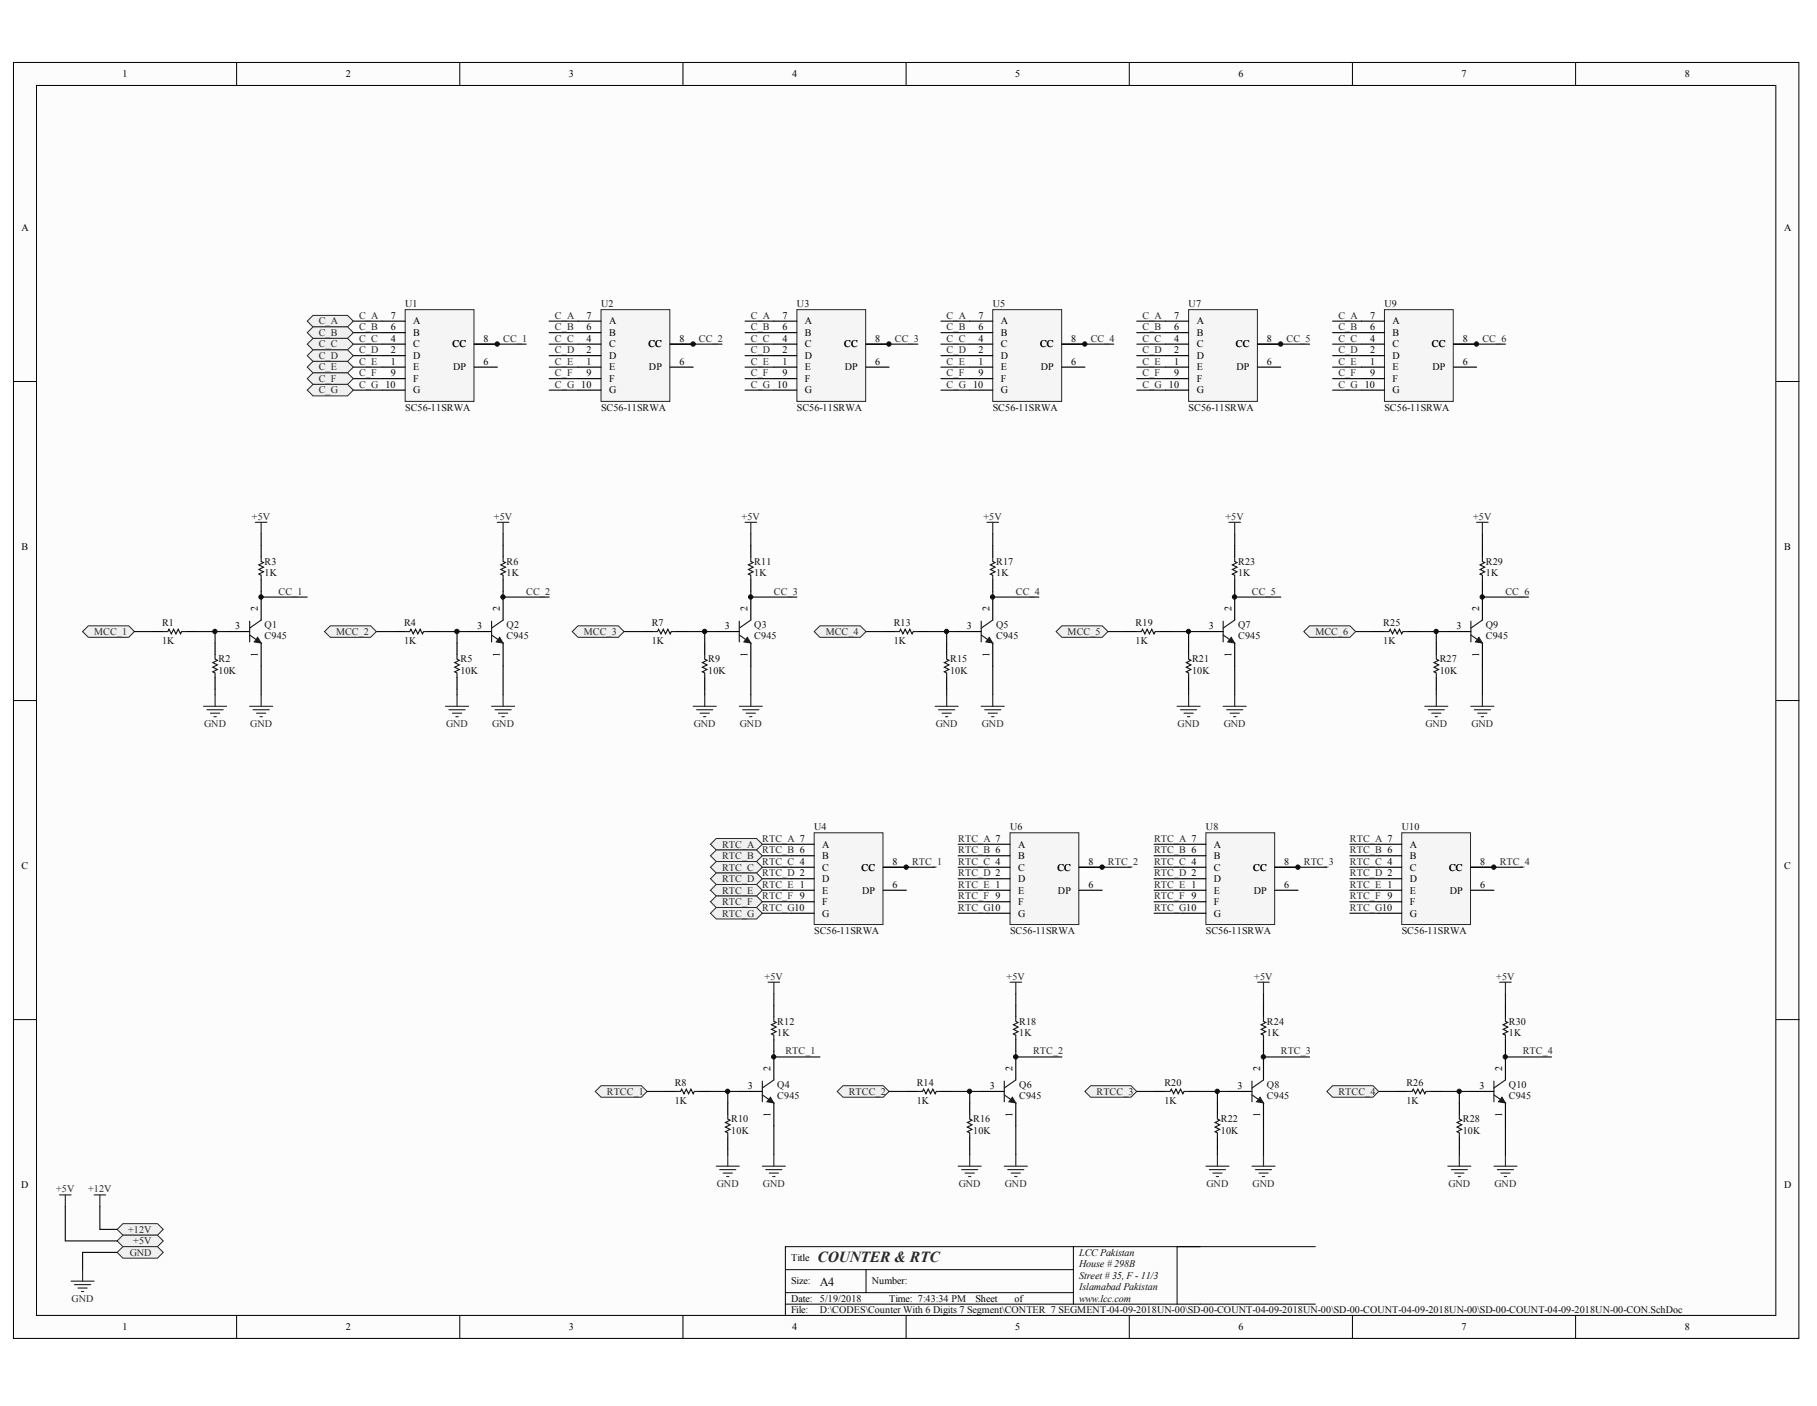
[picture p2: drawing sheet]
<svg xmlns="http://www.w3.org/2000/svg" width="279mm" height="216mm" viewBox="0 0 279 216" stroke-linecap="round" stroke-linejoin="round" font-family="sans-serif">
<defs><g id="words">
<text font-size="2.4" fill="#262626" x="125.6" y="193.7">COUNTER &amp; RTC</text>
<text font-size="1.9" fill="#0e0e0e" x="125.9" y="197.4">A4</text>
<g font-size="1.6">
<text x="18.8" y="11.9">1</text>
<text x="53.1" y="11.9">2</text>
<text x="87.4" y="11.9">3</text>
<text x="121.6" y="11.9">4</text>
<text x="155.9" y="11.9">5</text>
<text x="190.2" y="11.9">6</text>
<text x="224.5" y="11.9">7</text>
<text x="258.7" y="11.9">8</text>
<text x="3.3" y="35.5">A</text>
<text x="274" y="35.5">A</text>
<text x="60" y="48.9">7</text>
<text x="60" y="50.7">6</text>
<text x="60" y="52.5">4</text>
<text x="63.5" y="49.8">A</text>
<text x="63.5" y="51.6">B</text>
<text x="63.5" y="53.3">C</text>
<text x="69.5" y="53.3">CC</text>
<text x="74.3" y="52.5">8</text>
<text x="90.1" y="48.9">7</text>
<text x="90.1" y="50.7">6</text>
<text x="90.1" y="52.5">4</text>
<text x="93.5" y="49.8">A</text>
<text x="93.5" y="51.6">B</text>
<text x="93.5" y="53.3">C</text>
<text x="99.6" y="53.3">CC</text>
<text x="104.3" y="52.5">8</text>
<text x="120.2" y="48.9">7</text>
<text x="120.2" y="50.7">6</text>
<text x="120.2" y="52.5">4</text>
<text x="123.6" y="49.8">A</text>
<text x="123.6" y="51.6">B</text>
<text x="123.6" y="53.3">C</text>
<text x="129.7" y="53.3">CC</text>
<text x="134.4" y="52.5">8</text>
<text x="150.3" y="48.9">7</text>
<text x="150.3" y="50.7">6</text>
<text x="150.3" y="52.5">4</text>
<text x="153.7" y="49.8">A</text>
<text x="153.7" y="51.6">B</text>
<text x="153.7" y="53.3">C</text>
<text x="159.7" y="53.3">CC</text>
<text x="164.5" y="52.5">8</text>
<text x="180.3" y="48.9">7</text>
<text x="180.3" y="50.7">6</text>
<text x="180.3" y="52.5">4</text>
<text x="183.8" y="49.8">A</text>
<text x="183.8" y="51.6">B</text>
<text x="183.8" y="53.3">C</text>
<text x="189.8" y="53.3">CC</text>
<text x="194.6" y="52.5">8</text>
<text x="210.4" y="48.9">7</text>
<text x="210.4" y="50.7">6</text>
<text x="210.4" y="52.5">4</text>
<text x="213.9" y="49.8">A</text>
<text x="213.9" y="51.6">B</text>
<text x="213.9" y="53.3">C</text>
<text x="219.9" y="53.3">CC</text>
<text x="224.7" y="52.5">8</text>
<text x="60" y="54.2">2</text>
<text x="60" y="56">1</text>
<text x="60" y="57.8">9</text>
<text x="63.5" y="55.1">D</text>
<text x="63.5" y="56.9">E</text>
<text x="63.5" y="58.6">F</text>
<text x="69.6" y="56.9">DP</text>
<text x="74.3" y="56">6</text>
<text x="90.1" y="54.2">2</text>
<text x="90.1" y="56">1</text>
<text x="90.1" y="57.8">9</text>
<text x="93.5" y="55.1">D</text>
<text x="93.5" y="56.9">E</text>
<text x="93.5" y="58.6">F</text>
<text x="99.7" y="56.9">DP</text>
<text x="104.3" y="56">6</text>
<text x="120.2" y="54.2">2</text>
<text x="120.2" y="56">1</text>
<text x="120.2" y="57.8">9</text>
<text x="123.6" y="55.1">D</text>
<text x="123.6" y="56.9">E</text>
<text x="123.6" y="58.6">F</text>
<text x="129.7" y="56.9">DP</text>
<text x="134.4" y="56">6</text>
<text x="150.3" y="54.2">2</text>
<text x="150.3" y="56">1</text>
<text x="150.3" y="57.8">9</text>
<text x="153.7" y="55.1">D</text>
<text x="153.7" y="56.9">E</text>
<text x="153.7" y="58.6">F</text>
<text x="159.8" y="56.9">DP</text>
<text x="164.5" y="56">6</text>
<text x="180.3" y="54.2">2</text>
<text x="180.3" y="56">1</text>
<text x="180.3" y="57.8">9</text>
<text x="183.8" y="55.1">D</text>
<text x="183.8" y="56.9">E</text>
<text x="183.8" y="58.6">F</text>
<text x="189.9" y="56.9">DP</text>
<text x="194.6" y="56">6</text>
<text x="210.4" y="54.2">2</text>
<text x="210.4" y="56">1</text>
<text x="210.4" y="57.8">9</text>
<text x="213.9" y="55.1">D</text>
<text x="213.9" y="56.9">E</text>
<text x="213.9" y="58.6">F</text>
<text x="220" y="56.9">DP</text>
<text x="224.7" y="56">6</text>
<text x="63.5" y="60.4">G</text>
<text x="93.5" y="60.4">G</text>
<text x="123.6" y="60.4">G</text>
<text x="153.7" y="60.4">G</text>
<text x="183.8" y="60.4">G</text>
<text x="213.9" y="60.4">G</text>
<text x="3.3" y="84.5">B</text>
<text x="274" y="84.5">B</text>
<text x="36.1" y="96.6">3</text>
<text x="73.3" y="96.6">3</text>
<text x="111.3" y="96.6">3</text>
<text x="148.5" y="96.6">3</text>
<text x="185.6" y="96.6">3</text>
<text x="223.7" y="96.6">3</text>
<text x="126.3" y="130.1">A</text>
<text x="126.3" y="131.9">B</text>
<text x="156.4" y="130.1">A</text>
<text x="156.4" y="131.9">B</text>
<text x="186.4" y="130.1">A</text>
<text x="186.4" y="131.9">B</text>
<text x="216.5" y="130.1">A</text>
<text x="216.5" y="131.9">B</text>
<text x="3.3" y="133.4">C</text>
<text x="126.3" y="133.7">C</text>
<text x="126.3" y="135.4">D</text>
<text x="126.3" y="137.2">E</text>
<text x="132.3" y="133.7">CC</text>
<text x="132.4" y="137.2">DP</text>
<text x="137.1" y="136.3">6</text>
<text x="137.1" y="132.8">8</text>
<text x="156.4" y="133.7">C</text>
<text x="156.4" y="135.4">D</text>
<text x="156.4" y="137.2">E</text>
<text x="162.4" y="133.7">CC</text>
<text x="162.5" y="137.2">DP</text>
<text x="167.1" y="136.3">6</text>
<text x="167.1" y="132.8">8</text>
<text x="186.4" y="133.7">C</text>
<text x="186.4" y="135.4">D</text>
<text x="186.4" y="137.2">E</text>
<text x="192.5" y="133.7">CC</text>
<text x="192.6" y="137.2">DP</text>
<text x="197.2" y="136.3">6</text>
<text x="197.2" y="132.8">8</text>
<text x="216.5" y="133.7">C</text>
<text x="216.5" y="135.4">D</text>
<text x="216.5" y="137.2">E</text>
<text x="222.5" y="133.7">CC</text>
<text x="222.6" y="137.2">DP</text>
<text x="227.3" y="136.3">6</text>
<text x="227.3" y="132.8">8</text>
<text x="274" y="133.4">C</text>
<text x="126.3" y="139">F</text>
<text x="126.3" y="140.7">G</text>
<text x="156.4" y="139">F</text>
<text x="156.4" y="140.7">G</text>
<text x="186.4" y="139">F</text>
<text x="186.4" y="140.7">G</text>
<text x="216.5" y="139">F</text>
<text x="216.5" y="140.7">G</text>
<text x="114.9" y="167.2">3</text>
<text x="152" y="167.2">3</text>
<text x="190.1" y="167.2">3</text>
<text x="227.2" y="167.2">3</text>
<text x="3.3" y="182.4">D</text>
<text x="274" y="182.4">D</text>
<text x="121.5" y="193.7">Title</text>
<text x="121.5" y="197.2">Size:</text>
<text x="133.9" y="197.2">Number:</text>
<text x="121.5" y="199.9">Date:</text>
<text x="121.5" y="201.6">File:</text>
<text x="136.5" y="199.9">Time: 7:43:34 PM</text>
<text x="149.8" y="199.9">Sheet</text>
<text x="155.8" y="199.9">of</text>
<text x="18.8" y="204.3">1</text>
<text x="53.1" y="204.3">2</text>
<text x="87.4" y="204.3">3</text>
<text x="121.6" y="204.3">4</text>
<text x="155.9" y="204.3">5</text>
<text x="190.2" y="204.3">6</text>
<text x="224.5" y="204.3">7</text>
<text x="258.7" y="204.3">8</text>
</g>
<g font-size="1.6" fill="#0e0e0e">
<text x="62.2" y="47.2">U1</text>
<text x="92.3" y="47.2">U2</text>
<text x="122.4" y="47.2">U3</text>
<text x="152.5" y="47.2">U5</text>
<text x="182.5" y="47.2">U7</text>
<text x="212.6" y="47.2">U9</text>
<text x="62.2" y="63.1">SC56-11SRWA</text>
<text x="92.3" y="63.1">SC56-11SRWA</text>
<text x="122.4" y="63.1">SC56-11SRWA</text>
<text x="152.5" y="63.1">SC56-11SRWA</text>
<text x="182.5" y="63.1">SC56-11SRWA</text>
<text x="212.6" y="63.1">SC56-11SRWA</text>
<text x="40.6" y="86.7">R3</text>
<text x="40.6" y="88.5">1K</text>
<text x="77.8" y="86.7">R6</text>
<text x="77.8" y="88.5">1K</text>
<text x="115.8" y="86.7">R11</text>
<text x="115.8" y="88.5">1K</text>
<text x="153" y="86.7">R17</text>
<text x="153" y="88.5">1K</text>
<text x="190.1" y="86.7">R23</text>
<text x="190.1" y="88.5">1K</text>
<text x="228.2" y="86.7">R29</text>
<text x="228.2" y="88.5">1K</text>
<text x="24.9" y="96.1">R1</text>
<text x="24.9" y="98.9">1K</text>
<text x="33.6" y="101.7">R2</text>
<text x="40.6" y="96.4">Q1</text>
<text x="40.6" y="98.2">C945</text>
<text x="62" y="96.1">R4</text>
<text x="62" y="98.9">1K</text>
<text x="70.7" y="101.7">R5</text>
<text x="77.8" y="96.4">Q2</text>
<text x="77.8" y="98.2">C945</text>
<text x="100.1" y="96.1">R7</text>
<text x="100.1" y="98.9">1K</text>
<text x="108.8" y="101.7">R9</text>
<text x="115.8" y="96.4">Q3</text>
<text x="115.8" y="98.2">C945</text>
<text x="137.2" y="96.1">R13</text>
<text x="137.2" y="98.9">1K</text>
<text x="145.9" y="101.7">R15</text>
<text x="153" y="96.4">Q5</text>
<text x="153" y="98.2">C945</text>
<text x="174.4" y="96.1">R19</text>
<text x="174.4" y="98.9">1K</text>
<text x="183.1" y="101.7">R21</text>
<text x="190.1" y="96.4">Q7</text>
<text x="190.1" y="98.2">C945</text>
<text x="212.4" y="96.1">R25</text>
<text x="212.4" y="98.9">1K</text>
<text x="221.1" y="101.7">R27</text>
<text x="228.2" y="96.4">Q9</text>
<text x="228.2" y="98.2">C945</text>
<text x="33.6" y="103.5">10K</text>
<text x="70.7" y="103.5">10K</text>
<text x="108.8" y="103.5">10K</text>
<text x="145.9" y="103.5">10K</text>
<text x="183.1" y="103.5">10K</text>
<text x="221.1" y="103.5">10K</text>
<text x="125" y="127.5">U4</text>
<text x="155.1" y="127.5">U6</text>
<text x="185.2" y="127.5">U8</text>
<text x="215.3" y="127.5">U10</text>
<text x="125" y="143.4">SC56-11SRWA</text>
<text x="155.1" y="143.4">SC56-11SRWA</text>
<text x="185.2" y="143.4">SC56-11SRWA</text>
<text x="215.3" y="143.4">SC56-11SRWA</text>
<text x="119.4" y="157.3">R12</text>
<text x="119.4" y="159.1">1K</text>
<text x="156.5" y="157.3">R18</text>
<text x="156.5" y="159.1">1K</text>
<text x="194.6" y="157.3">R24</text>
<text x="194.6" y="159.1">1K</text>
<text x="231.7" y="157.3">R30</text>
<text x="231.7" y="159.1">1K</text>
<text x="103.6" y="166.7">R8</text>
<text x="119.4" y="167">Q4</text>
<text x="140.8" y="166.7">R14</text>
<text x="156.5" y="167">Q6</text>
<text x="178.8" y="166.7">R20</text>
<text x="194.6" y="167">Q8</text>
<text x="216" y="166.7">R26</text>
<text x="231.7" y="167">Q10</text>
<text x="103.6" y="169.5">1K</text>
<text x="112.3" y="172.3">R10</text>
<text x="119.4" y="168.8">C945</text>
<text x="140.8" y="169.5">1K</text>
<text x="149.5" y="172.3">R16</text>
<text x="156.5" y="168.8">C945</text>
<text x="178.8" y="169.5">1K</text>
<text x="187.5" y="172.3">R22</text>
<text x="194.6" y="168.8">C945</text>
<text x="216" y="169.5">1K</text>
<text x="224.7" y="172.3">R28</text>
<text x="231.7" y="168.8">C945</text>
<text x="112.3" y="174.1">10K</text>
<text x="149.5" y="174.1">10K</text>
<text x="187.5" y="174.1">10K</text>
<text x="224.7" y="174.1">10K</text>
<text x="165.7" y="192.8">LCC Pakistan</text>
<text x="165.7" y="194.6">House # 298B</text>
<text x="165.7" y="196.3">Street # 35, F- 11/3</text>
<text x="125.9" y="199.9">5/19/2018</text>
<text x="125.9" y="201.6">D:\CODES\Counter With 6 Digits 7 Segment\CONTER 7 SEGMENT-04-09-2018UN-00\SD-00-COUNT-04-09-2018UN-00\SD-00-COUNT-04-09-2018UN-00\SD-00-COUNT-04-09-2018UN-00-CON.SchDoc</text>
<text x="165.7" y="198.1">Islamabad Pakistan</text>
<text x="165.7" y="199.9">www.lcc.com</text>
</g>
<g font-size="1.6" fill="#262626">
<text x="49" y="49.8">C_A</text>
<text x="49" y="51.6">C_B</text>
<text x="49" y="53.3">C_C</text>
<text x="55.1" y="48.9">C_A</text>
<text x="55.1" y="50.7">C_B</text>
<text x="55.1" y="52.5">C_C</text>
<text x="77.3" y="52.5">CC_1</text>
<text x="85.2" y="48.9">C_A</text>
<text x="85.2" y="50.7">C_B</text>
<text x="85.2" y="52.5">C_C</text>
<text x="107.3" y="52.5">CC_2</text>
<text x="115.3" y="48.9">C_A</text>
<text x="115.3" y="50.7">C_B</text>
<text x="115.3" y="52.5">C_C</text>
<text x="137.4" y="52.5">CC_3</text>
<text x="145.4" y="48.9">C_A</text>
<text x="145.4" y="50.7">C_B</text>
<text x="145.4" y="52.5">C_C</text>
<text x="167.5" y="52.5">CC_4</text>
<text x="175.5" y="48.9">C_A</text>
<text x="175.5" y="50.7">C_B</text>
<text x="175.5" y="52.5">C_C</text>
<text x="197.6" y="52.5">CC_5</text>
<text x="205.5" y="48.9">C_A</text>
<text x="205.5" y="50.7">C_B</text>
<text x="205.5" y="52.5">C_C</text>
<text x="227.7" y="52.5">CC_6</text>
<text x="49" y="55.1">C_D</text>
<text x="49" y="56.9">C_E</text>
<text x="49" y="58.6">C_F</text>
<text x="55.1" y="54.2">C_D</text>
<text x="55.1" y="56">C_E</text>
<text x="55.1" y="57.8">C_F</text>
<text x="55.1" y="59.5">C_G 10</text>
<text x="85.2" y="54.2">C_D</text>
<text x="85.2" y="56">C_E</text>
<text x="85.2" y="57.8">C_F</text>
<text x="85.2" y="59.5">C_G 10</text>
<text x="115.3" y="54.2">C_D</text>
<text x="115.3" y="56">C_E</text>
<text x="115.3" y="57.8">C_F</text>
<text x="115.3" y="59.5">C_G 10</text>
<text x="145.4" y="54.2">C_D</text>
<text x="145.4" y="56">C_E</text>
<text x="145.4" y="57.8">C_F</text>
<text x="145.4" y="59.5">C_G 10</text>
<text x="175.5" y="54.2">C_D</text>
<text x="175.5" y="56">C_E</text>
<text x="175.5" y="57.8">C_F</text>
<text x="175.5" y="59.5">C_G 10</text>
<text x="205.5" y="54.2">C_D</text>
<text x="205.5" y="56">C_E</text>
<text x="205.5" y="57.8">C_F</text>
<text x="205.5" y="59.5">C_G 10</text>
<text x="49" y="60.4">C_G</text>
<text x="38.7" y="79.8">+5V</text>
<text x="75.8" y="79.8">+5V</text>
<text x="113.9" y="79.8">+5V</text>
<text x="151" y="79.8">+5V</text>
<text x="188.2" y="79.8">+5V</text>
<text x="226.2" y="79.8">+5V</text>
<text x="42.8" y="91.3">CC_1</text>
<text x="80.8" y="91.3">CC_2</text>
<text x="118.8" y="91.3">CC_3</text>
<text x="156" y="91.3">CC_4</text>
<text x="192.3" y="91.3">CC_5</text>
<text x="231.2" y="91.3">CC_6</text>
<text x="14.5" y="97.5">MCC_1</text>
<text x="51.6" y="97.5">MCC_2</text>
<text x="89.7" y="97.5">MCC_3</text>
<text x="126.8" y="97.5">MCC_4</text>
<text x="164" y="97.5">MCC_5</text>
<text x="202" y="97.5">MCC_6</text>
<text x="31.3" y="111.6">GND</text>
<text x="38.4" y="111.6">GND</text>
<text x="68.5" y="111.6">GND</text>
<text x="75.6" y="111.6">GND</text>
<text x="106.5" y="111.6">GND</text>
<text x="113.6" y="111.6">GND</text>
<text x="143.7" y="111.6">GND</text>
<text x="150.8" y="111.6">GND</text>
<text x="180.9" y="111.6">GND</text>
<text x="187.9" y="111.6">GND</text>
<text x="218.9" y="111.6">GND</text>
<text x="226" y="111.6">GND</text>
<text x="110.9" y="130.1">RTC_A</text>
<text x="110.9" y="131.9">RTC_B</text>
<text x="117.1" y="129.3">RTC_A 7</text>
<text x="117.1" y="131">RTC_B 6</text>
<text x="147.2" y="129.3">RTC_A 7</text>
<text x="147.2" y="131">RTC_B 6</text>
<text x="177.2" y="129.3">RTC_A 7</text>
<text x="177.2" y="131">RTC_B 6</text>
<text x="207.3" y="129.3">RTC_A 7</text>
<text x="207.3" y="131">RTC_B 6</text>
<text x="110.9" y="133.7">RTC_C</text>
<text x="110.9" y="135.4">RTC_D</text>
<text x="110.9" y="137.2">RTC_E</text>
<text x="117.1" y="132.8">RTC_C 4</text>
<text x="117.1" y="134.6">RTC_D 2</text>
<text x="117.1" y="136.3">RTC_E 1</text>
<text x="140.1" y="132.8">RTC_1</text>
<text x="147.2" y="132.8">RTC_C 4</text>
<text x="147.2" y="134.6">RTC_D 2</text>
<text x="147.2" y="136.3">RTC_E 1</text>
<text x="170.2" y="132.8">RTC_2</text>
<text x="177.2" y="132.8">RTC_C 4</text>
<text x="177.2" y="134.6">RTC_D 2</text>
<text x="177.2" y="136.3">RTC_E 1</text>
<text x="200.2" y="132.8">RTC_3</text>
<text x="207.3" y="132.8">RTC_C 4</text>
<text x="207.3" y="134.6">RTC_D 2</text>
<text x="207.3" y="136.3">RTC_E 1</text>
<text x="230.3" y="132.8">RTC_4</text>
<text x="110.9" y="139">RTC_F</text>
<text x="110.9" y="140.7">RTC_G</text>
<text x="117.1" y="138.1">RTC_F 9</text>
<text x="117.1" y="139.9">RTC_G10</text>
<text x="147.2" y="138.1">RTC_F 9</text>
<text x="147.2" y="139.9">RTC_G10</text>
<text x="177.2" y="138.1">RTC_F 9</text>
<text x="177.2" y="139.9">RTC_G10</text>
<text x="207.3" y="138.1">RTC_F 9</text>
<text x="207.3" y="139.9">RTC_G10</text>
<text x="117.4" y="150.4">+5V</text>
<text x="154.6" y="150.4">+5V</text>
<text x="192.6" y="150.4">+5V</text>
<text x="229.8" y="150.4">+5V</text>
<text x="120.6" y="161.9">RTC_1</text>
<text x="158.7" y="161.9">RTC_2</text>
<text x="196.7" y="161.9">RTC_3</text>
<text x="233.9" y="161.9">RTC_4</text>
<text x="93.2" y="168.1">RTCC_1</text>
<text x="130.3" y="168.1">RTCC_2</text>
<text x="168.4" y="168.1">RTCC_3</text>
<text x="205.5" y="168.1">RTCC_4</text>
<text x="8.6" y="183.1">+5V</text>
<text x="13.5" y="183.1">+12V</text>
<text x="110.1" y="182.2">GND</text>
<text x="117.2" y="182.2">GND</text>
<text x="147.2" y="182.2">GND</text>
<text x="154.3" y="182.2">GND</text>
<text x="185.3" y="182.2">GND</text>
<text x="192.4" y="182.2">GND</text>
<text x="222.4" y="182.2">GND</text>
<text x="229.5" y="182.2">GND</text>
<text x="19.7" y="189.3">+12V</text>
<text x="20.5" y="191.1">+5V</text>
<text x="19.9" y="192.8">GND</text>
<text x="11" y="199.9">GND</text>
</g>
<g font-size="1.5">
<text x="39.6" y="93.8" transform="rotate(-90 39.6 93.8)">2</text>
<text x="76.8" y="93.8" transform="rotate(-90 76.8 93.8)">2</text>
<text x="114.8" y="93.8" transform="rotate(-90 114.8 93.8)">2</text>
<text x="152" y="93.8" transform="rotate(-90 152 93.8)">2</text>
<text x="189.1" y="93.8" transform="rotate(-90 189.1 93.8)">2</text>
<text x="227.2" y="93.8" transform="rotate(-90 227.2 93.8)">2</text>
<text x="39.6" y="101" transform="rotate(-90 39.6 101)">1</text>
<text x="76.8" y="101" transform="rotate(-90 76.8 101)">1</text>
<text x="114.8" y="101" transform="rotate(-90 114.8 101)">1</text>
<text x="152" y="101" transform="rotate(-90 152 101)">1</text>
<text x="189.1" y="101" transform="rotate(-90 189.1 101)">1</text>
<text x="227.2" y="101" transform="rotate(-90 227.2 101)">1</text>
<text x="118.4" y="164.4" transform="rotate(-90 118.4 164.4)">2</text>
<text x="155.5" y="164.4" transform="rotate(-90 155.5 164.4)">2</text>
<text x="193.6" y="164.4" transform="rotate(-90 193.6 164.4)">2</text>
<text x="230.7" y="164.4" transform="rotate(-90 230.7 164.4)">2</text>
<text x="118.4" y="171.6" transform="rotate(-90 118.4 171.6)">1</text>
<text x="155.5" y="171.6" transform="rotate(-90 155.5 171.6)">1</text>
<text x="193.6" y="171.6" transform="rotate(-90 193.6 171.6)">1</text>
<text x="230.7" y="171.6" transform="rotate(-90 230.7 171.6)">1</text>
</g>
</g></defs>
<g fill="#fcfcfc" stroke="#000" stroke-width=".15">
<path d="M2.1 9.6h274.2v195.9h-274.2z"/>
<path d="M5.6 13.1h267.1v188.9h-267.1z"/>
</g>
<g fill="none" stroke="#000" stroke-width=".15">
<path d="M36.3 9.6v3.5M70.6 9.6v3.5M104.9 9.6v3.5M139.2 9.6v3.5M173.4 9.6v3.5M207.7 9.6v3.5M242 9.6v3.5M2.1 58.6h3.5M272.8 58.6h3.5M2.1 107.6h3.5M272.8 107.6h3.5M2.1 156.6h3.5"/>
<path d="M272.8 156.6h3.5M120.6 195h44.2M120.6 198.5h44.2M133 195v3.5M164.8 191.4v8.9M184.3 191.4h-63.7v10.6M202 191.4h-21.2v8.9M36.3 202v3.6M70.6 202v3.6M104.9 202v3.6M120.6 200.3h81.4M139.2 202v3.6"/>
<path d="M173.4 202v3.6M207.7 202v3.6M242 202v3.6"/>
</g>
<path d="M62.2 47.5h10.6v14.1h-10.6z" fill="#f5f5f5" stroke="#262626" stroke-width=".15"/>
<path d="M58.7 49.3h3.5M58.7 51.1h3.5M58.7 52.8h3.5M58.7 54.6h3.5M58.7 56.4h3.5M58.7 58.1h3.5M58.7 59.9h3.5M72.8 52.8h3.6M72.8 56.4h3.6" fill="none" stroke="#000" stroke-width=".18"/>
<path d="M92.3 47.5h10.6v14.1h-10.6z" fill="#f5f5f5" stroke="#262626" stroke-width=".15"/>
<path d="M88.8 49.3h3.5M88.8 51.1h3.5M88.8 52.8h3.5M88.8 54.6h3.5M88.8 56.4h3.5M88.8 58.1h3.5M88.8 59.9h3.5M102.9 52.8h3.6M102.9 56.4h3.6" fill="none" stroke="#000" stroke-width=".18"/>
<path d="M122.4 47.5h10.5v14.1h-10.5z" fill="#f5f5f5" stroke="#262626" stroke-width=".15"/>
<path d="M118.8 49.3h3.6M118.8 51.1h3.6M118.8 52.8h3.6M118.8 54.6h3.6M118.8 56.4h3.6M118.8 58.1h3.6M118.8 59.9h3.6M133 52.8h3.5M133 56.4h3.5" fill="none" stroke="#000" stroke-width=".18"/>
<path d="M152.5 47.5h10.5v14.1h-10.5z" fill="#f5f5f5" stroke="#262626" stroke-width=".15"/>
<path d="M148.9 49.3h3.6M148.9 51.1h3.6M148.9 52.8h3.6M148.9 54.6h3.6M148.9 56.4h3.6M148.9 58.1h3.6M148.9 59.9h3.6M163.1 52.8h3.5M163.1 56.4h3.5" fill="none" stroke="#000" stroke-width=".18"/>
<path d="M182.5 47.5h10.6v14.1h-10.6z" fill="#f5f5f5" stroke="#262626" stroke-width=".15"/>
<path d="M179 49.3h3.5M179 51.1h3.5M179 52.8h3.5M179 54.6h3.5M179 56.4h3.5M179 58.1h3.5M179 59.9h3.5M193.2 52.8h3.5M193.2 56.4h3.5" fill="none" stroke="#000" stroke-width=".18"/>
<path d="M212.6 47.5h10.6v14.1h-10.6z" fill="#f5f5f5" stroke="#262626" stroke-width=".15"/>
<path d="M209.1 49.3h3.5M209.1 51.1h3.5M209.1 52.8h3.5M209.1 54.6h3.5M209.1 56.4h3.5M209.1 58.1h3.5M209.1 59.9h3.5M223.2 52.8h3.6M223.2 56.4h3.6" fill="none" stroke="#000" stroke-width=".18"/>
<path d="M125 127.9h10.6v14.1h-10.6z" fill="#f5f5f5" stroke="#262626" stroke-width=".15"/>
<path d="M121.5 129.6h3.5M121.5 131.4h3.5M121.5 133.2h3.5M121.5 134.9h3.5M121.5 136.7h3.5M121.5 138.5h3.5M135.7 133.2h3.5M135.7 136.7h3.5M121.5 140.2h3.5" fill="none" stroke="#000" stroke-width=".18"/>
<path d="M155.1 127.9h10.6v14.1h-10.6z" fill="#f5f5f5" stroke="#262626" stroke-width=".15"/>
<path d="M151.6 129.6h3.5M151.6 131.4h3.5M151.6 133.2h3.5M151.6 134.9h3.5M151.6 136.7h3.5M151.6 138.5h3.5M165.7 133.2h3.6M165.7 136.7h3.6M151.6 140.2h3.5" fill="none" stroke="#000" stroke-width=".18"/>
<path d="M185.2 127.9h10.6v14.1h-10.6z" fill="#f5f5f5" stroke="#262626" stroke-width=".15"/>
<path d="M181.7 129.6h3.5M181.7 131.4h3.5M181.7 133.2h3.5M181.7 134.9h3.5M181.7 136.7h3.5M181.7 138.5h3.5M195.8 133.2h3.6M195.8 136.7h3.6M181.7 140.2h3.5" fill="none" stroke="#000" stroke-width=".18"/>
<path d="M215.3 127.9h10.5v14.1h-10.5z" fill="#f5f5f5" stroke="#262626" stroke-width=".15"/>
<path d="M211.7 129.6h3.6M211.7 131.4h3.6M211.7 133.2h3.6M211.7 134.9h3.6M211.7 136.7h3.6M211.7 138.5h3.6M225.9 133.2h3.5M225.9 136.7h3.5M211.7 140.2h3.6" fill="none" stroke="#000" stroke-width=".18"/>
<g fill="none" stroke="#0e0e0e" stroke-width=".18">
<path d="M54.3 49.3h4.4M54.3 51.1h4.4M54.3 52.8h4.4M54.3 54.6h4.4M54.3 56.4h4.4M54.3 58.1h4.4M54.3 59.9h4.4M76.4 52.8h4.4M84.3 49.3h4.5M84.3 51.1h4.5M84.3 52.8h4.5M84.3 54.6h4.5"/>
<path d="M84.3 56.4h4.5M84.3 58.1h4.5M84.3 59.9h4.5M106.5 52.8h4.4M114.4 49.3h4.4M114.4 51.1h4.4M114.4 52.8h4.4M114.4 54.6h4.4M114.4 56.4h4.4M114.4 58.1h4.4M114.4 59.9h4.4M136.5 52.8h4.5"/>
<path d="M144.5 49.3h4.4M144.5 51.1h4.4M144.5 52.8h4.4M144.5 54.6h4.4M144.5 56.4h4.4M144.5 58.1h4.4M144.5 59.9h4.4M166.6 52.8h4.4M174.6 49.3h4.4M174.6 51.1h4.4M174.6 52.8h4.4M174.6 54.6h4.4"/>
<path d="M174.6 56.4h4.4M174.6 58.1h4.4M174.6 59.9h4.4M196.7 52.8h4.4M204.7 49.3h4.4M204.7 51.1h4.4M204.7 52.8h4.4M204.7 54.6h4.4M204.7 56.4h4.4M204.7 58.1h4.4M204.7 59.9h4.4M226.8 52.8h4.4"/>
<path d="M117.1 129.6h4.4M117.1 131.4h4.4M117.1 133.2h4.4M117.1 134.9h4.4M117.1 136.7h4.4M117.1 138.5h4.4M139.2 133.2h4.4M147.2 129.6h4.4M147.2 131.4h4.4M147.2 133.2h4.4M147.2 134.9h4.4M147.2 136.7h4.4"/>
<path d="M147.2 138.5h4.4M169.3 133.2h4.4M177.2 129.6h4.5M177.2 131.4h4.5M177.2 133.2h4.5M177.2 134.9h4.5M177.2 136.7h4.5M177.2 138.5h4.5M199.4 133.2h4.4M207.3 129.6h4.4M207.3 131.4h4.4M207.3 133.2h4.4"/>
<path d="M207.3 134.9h4.4M207.3 136.7h4.4M207.3 138.5h4.4M229.4 133.2h4.5M117.1 140.2h4.4M147.2 140.2h4.4M177.2 140.2h4.5M207.3 140.2h4.4"/>
</g>
<g fill="#f0f0f0" stroke="#262626" stroke-width=".15">
<path d="M47.2 49.3l.9-.9h5.3l.9 .9-.9 .9h-5.3z" fill-rule="evenodd"/>
<path d="M47.2 51.1l.9-.9h5.3l.9 .9-.9 .9h-5.3z" fill-rule="evenodd"/>
<path d="M47.2 52.8l.9-.8h5.3l.9 .8-.9 .9h-5.3z" fill-rule="evenodd"/>
<path d="M47.2 54.6l.9-.9h5.3l.9 .9-.9 .9h-5.3z" fill-rule="evenodd"/>
<path d="M47.2 56.4l.9-.9h5.3l.9 .9-.9 .9h-5.3z" fill-rule="evenodd"/>
<path d="M47.2 58.1l.9-.8h5.3l.9 .8-.9 .9h-5.3z" fill-rule="evenodd"/>
<path d="M47.2 59.9l.9-.9h5.3l.9 .9-.9 .9h-5.3z" fill-rule="evenodd"/>
<path d="M109.1 129.6l.9-.8h6.2l.9 .8-.9 .9h-6.2z" fill-rule="evenodd"/>
<path d="M109.1 131.4l.9-.9h6.2l.9 .9-.9 .9h-6.2z" fill-rule="evenodd"/>
<path d="M109.1 133.2l.9-.9h6.2l.9 .9-.9 .9h-6.2z" fill-rule="evenodd"/>
<path d="M109.1 134.9l.9-.8h6.2l.9 .8-.9 .9h-6.2z" fill-rule="evenodd"/>
<path d="M109.1 136.7l.9-.9h6.2l.9 .9-.9 .9h-6.2z" fill-rule="evenodd"/>
<path d="M109.1 138.5l.9-.9h6.2l.9 .9-.9 .9h-6.2z" fill-rule="evenodd"/>
<path d="M109.1 140.2l.9-.8h6.2l.9 .8-.9 .9h-6.2z" fill-rule="evenodd"/>
</g>
<path d="M23.3 97h1.8M28.6 97h1.8M33 98.7v1.8M40.1 83.7v1.8M40.1 89v1.8M33 104v1.8" fill="none" stroke="#000" stroke-width=".18"/>
<path d="M25.1 97h.7l.2-.4 .3 .7 .4-.7 .3 .7 .4-.7 .3 .7 .2-.3h.7M40.1 85.5v.7l.4 .2-.7 .3 .7 .4-.7 .3 .7 .4-.7 .4 .3 .1v.7M33 100.5v.7l.4 .2-.7 .3 .7 .4-.7 .4 .7 .3-.7 .4 .3 .1v.7" fill="none" stroke="#1c1c1c" stroke-width=".18"/>
<g fill="#f0f0f0" stroke="#262626" stroke-width=".15">
<path d="M12.7 97l.9-.9h6.2l.8 .9-.8 .9h-6.2z" fill-rule="evenodd"/>
<path d="M18 188.8l.9-.9h5.3l.9 .9-.9 .9h-5.3z" fill-rule="evenodd"/>
<path d="M18 190.6l.9-.9h5.3l.9 .9-.9 .8h-5.3z" fill-rule="evenodd"/>
<path d="M18 192.3l.9-.9h5.3l.9 .9-.9 .9h-5.3z" fill-rule="evenodd"/>
</g>
<g fill="none" stroke="#262626" stroke-width=".18">
<path d="M39.2 80.2h1.8M40.1 80.2v1.8M76.4 80.2h1.7M77.3 80.2v1.8M114.4 80.2h1.8M115.3 80.2v1.8M151.6 80.2h1.7M152.5 80.2v1.8M188.7 80.2h1.8M189.6 80.2v1.8M226.8 80.2h1.7M227.7 80.2v1.8"/>
<path d="M31.3 108.5h3.5M31.8 109h2.5M32.3 109.5h1.4M32.9 110h.3M33 106.7v1.8M38.3 108.5h3.6M38.9 109h2.4M39.4 109.5h1.4M39.9 110h.4M40.1 106.7v1.8M68.4 108.5h3.6M68.9 109h2.5"/>
<path d="M69.5 109.5h1.4M70 110h.4M70.2 106.7v1.8M75.5 108.5h3.5M76 109h2.5M76.6 109.5h1.4M77.1 110h.3M77.3 106.7v1.8M106.5 108.5h3.5M107 109h2.5M107.5 109.5h1.4M108.1 110h.3"/>
<path d="M108.2 106.7v1.8M113.5 108.5h3.6M114.1 109h2.4M114.6 109.5h1.4M115.1 110h.4M115.3 106.7v1.8M143.6 108.5h3.6M144.1 109h2.5M144.7 109.5h1.4M145.2 110h.4M145.4 106.7v1.8M150.7 108.5h3.5"/>
<path d="M151.2 109h2.5M151.8 109.5h1.4M152.3 110h.3M152.5 106.7v1.8M180.8 108.5h3.5M181.3 109h2.5M181.8 109.5h1.4M182.4 110h.3M182.5 106.7v1.8M187.8 108.5h3.6M188.4 109h2.5M188.9 109.5h1.4"/>
<path d="M189.4 110h.4M189.6 106.7v1.8M218.8 108.5h3.6M219.3 109h2.5M219.9 109.5h1.4M220.4 110h.4M220.6 106.7v1.8M225.9 108.5h3.5M226.4 109h2.5M227 109.5h1.4M227.5 110h.3M227.7 106.7v1.8"/>
<path d="M9.1 183.5h1.8M10 183.5v1.8M10.9 196.7h3.6M11.4 197.3h2.5M12 197.8h1.4M12.5 198.3h.4M12.7 195v1.7M14.5 183.5h1.7M15.3 183.5v1.8"/>
</g>
<g fill="none" stroke="#0e0e0e" stroke-width=".18">
<path d="M20.6 97h2.7M30.4 97h4.4M33 97v1.7M40.1 90.8v.9h7.1M40.1 82v1.7M57.8 97h2.7M67.5 97h4.5M70.2 97v1.7M77.3 90.8v.9h7M77.3 82v1.7M95.8 97h2.7M105.6 97h4.4"/>
<path d="M108.2 97v1.7M115.3 90.8v.9h7.1M115.3 82v1.7M133 97h2.7M142.7 97h4.5M145.4 97v1.7M152.5 90.8v.9h7M152.5 82v1.7M170.2 97h2.6M179.9 97h4.4M182.5 97v1.7M189.6 90.8v.9h7.1"/>
<path d="M189.6 82v1.7M208.2 97h2.7M217.9 97h4.5M220.6 97v1.7M227.7 90.8v.9h7M227.7 82v1.7M33 105.8v.9M40.1 102.3v4.4M70.2 105.8v.9M77.3 102.3v4.4M108.2 105.8v.9M115.3 102.3v4.4"/>
<path d="M145.4 105.8v.9M152.5 102.3v4.4M182.5 105.8v.9M189.6 102.3v4.4M220.6 105.8v.9M227.7 102.3v4.4M10 185.3v5.3h8M15.3 185.3v3.5h2.7M18 192.3h-5.3v2.7"/>
</g>
<g fill="none" stroke="#000" stroke-width=".18">
<path d="M60.5 97h1.7M65.8 97h1.7M70.2 98.7v1.8M77.3 83.7v1.8M77.3 89v1.8M98.5 97h1.8M103.8 97h1.8M108.2 98.7v1.8M115.3 83.7v1.8M115.3 89v1.8M135.7 97h1.7M141 97h1.7"/>
<path d="M145.4 98.7v1.8M152.5 83.7v1.8M152.5 89v1.8M172.8 97h1.8M178.1 97h1.8M182.5 98.7v1.8M189.6 83.7v1.8M189.6 89v1.8M210.9 97h1.7M216.2 97h1.7M220.6 98.7v1.8M227.7 83.7v1.8"/>
<path d="M227.7 89v1.8M70.2 104v1.8M108.2 104v1.8M145.4 104v1.8M182.5 104v1.8M220.6 104v1.8M118.8 154.4v1.7M118.8 159.7v1.7M102 167.6h1.8M107.3 167.6h1.8M111.8 169.4v1.7M111.8 174.7v1.7"/>
</g>
<g fill="none" stroke="#1c1c1c" stroke-width=".18">
<path d="M62.2 97h.7l.2-.4 .4 .7 .3-.7 .4 .7 .3-.7 .4 .7 .2-.3h.7M77.3 85.5v.7l.3 .2-.7 .3 .7 .4-.7 .3 .7 .4-.7 .4 .4 .1v.7M100.3 97h.7l.2-.4 .3 .7 .4-.7 .3 .7 .4-.7 .3 .7 .2-.3h.7M115.3 85.5v.7l.4 .2-.7 .3 .7 .4-.7 .3 .7 .4-.7 .4 .3 .1v.7M137.4 97h.7l.2-.4 .4 .7 .3-.7 .4 .7 .3-.7 .4 .7 .2-.3h.7M152.5 85.5v.7l.3 .2-.7 .3 .7 .4-.7 .3 .7 .4-.7 .4 .4 .1v.7M174.6 97h.7l.2-.4 .3 .7 .4-.7 .3 .7 .4-.7 .3 .7 .2-.3h.7M189.6 85.5v.7l.4 .2-.7 .3 .7 .4-.7 .3 .7 .4-.7 .4 .3 .1v.7M212.6 97h.7l.2-.4 .4 .7 .3-.7 .4 .7 .3-.7 .4 .7 .2-.3h.7M227.7 85.5v.7l.3 .2-.7 .3 .7 .4-.7 .3 .7 .4-.7 .4 .4 .1v.7M70.2 100.5v.7l.3 .2-.7 .3 .7 .4-.7 .4 .7 .3-.7 .4 .4 .1v.7M108.2 100.5v.7l.4 .2-.7 .3 .7 .4-.7 .4 .7 .3-.7 .4 .3 .1v.7"/>
<path d="M145.4 100.5v.7l.3 .2-.7 .3 .7 .4-.7 .4 .7 .3-.7 .4 .4 .1v.7M182.5 100.5v.7l.4 .2-.7 .3 .7 .4-.7 .4 .7 .3-.7 .4 .3 .1v.7M220.6 100.5v.7l.3 .2-.7 .3 .7 .4-.7 .4 .7 .3-.7 .4 .4 .1v.7M118.8 156.1v.7l.4 .2-.7 .4 .7 .3-.7 .4 .7 .3-.7 .4 .3 .1v.8M103.8 167.6h.7l.2-.4 .3 .8 .4-.8 .4 .8 .3-.8 .4 .8 .1-.4h.7M111.8 171.1v.7l.3 .2-.7 .4 .7 .3-.7 .4 .7 .3-.7 .4 .4 .2v.7"/>
</g>
<path d="M91.4 167.6l.9-.9h6.2l.9 .9-.9 .9h-6.2z" fill-rule="evenodd" fill="#f0f0f0" stroke="#262626" stroke-width=".15"/>
<path d="M118 150.8h1.7M118.8 150.8v1.8M110 179.1h3.5M110.5 179.6h2.5M111.8 177.3v1.8M117.1 179.1h3.5M117.6 179.6h2.5M118.8 177.3v1.8M111.1 180.1h1.4M111.6 180.7h.3M118.1 180.1h1.5M118.7 180.7h.3" fill="none" stroke="#262626" stroke-width=".18"/>
<path d="M118.8 152.6v1.8M99.4 167.6h2.6M109.1 167.6h4.4M111.8 167.6v1.8M111.8 176.4v.9M118.8 161.4v.9h7.1M118.8 172.9v4.4" fill="none" stroke="#0e0e0e" stroke-width=".18"/>
<path d="M156 154.4v1.7M156 159.7v1.7M139.2 167.6h1.8M144.5 167.6h1.8M148.9 169.4v1.7M148.9 174.7v1.7" fill="none" stroke="#000" stroke-width=".18"/>
<path d="M156 156.1v.7l.4 .2-.8 .4 .8 .3-.8 .4 .8 .3-.8 .4 .4 .1v.8M141 167.6h.7l.1-.4 .4 .8 .4-.8 .3 .8 .4-.8 .3 .8 .2-.4h.7M148.9 171.1v.7l.4 .2-.7 .4 .7 .3-.7 .4 .7 .3-.7 .4 .3 .2v.7" fill="none" stroke="#1c1c1c" stroke-width=".18"/>
<path d="M128.6 167.6l.9-.9h6.2l.8 .9-.8 .9h-6.2z" fill-rule="evenodd" fill="#f0f0f0" stroke="#262626" stroke-width=".15"/>
<g fill="none" stroke="#262626" stroke-width=".18">
<path d="M155.1 150.8h1.8M156 150.8v1.8M193.2 150.8h1.7M194 150.8v1.8M230.3 150.8h1.8M231.2 150.8v1.8M147.2 179.1h3.5M147.7 179.6h2.5M148.9 177.3v1.8M154.2 179.1h3.6M154.8 179.6h2.4M156 177.3v1.8"/>
<path d="M185.2 179.1h3.5M185.7 179.6h2.5M187 177.3v1.8M192.3 179.1h3.5M192.8 179.6h2.5M194 177.3v1.8M222.4 179.1h3.5M222.9 179.6h2.5M224.1 177.3v1.8M229.4 179.1h3.6M230 179.6h2.4M231.2 177.3v1.8"/>
<path d="M148.2 180.1h1.4M148.7 180.7h.4M155.3 180.1h1.4M155.8 180.7h.4M186.3 180.1h1.4M186.8 180.7h.3M193.3 180.1h1.4M193.9 180.7h.3M223.4 180.1h1.4M223.9 180.7h.4M230.5 180.1h1.4M231 180.7h.4"/>
</g>
<g fill="none" stroke="#0e0e0e" stroke-width=".18">
<path d="M156 152.6v1.8M194 152.6v1.8M231.2 152.6v1.8M136.5 167.6h2.7M146.3 167.6h4.4M148.9 167.6v1.8M148.9 176.4v.9M156 161.4v.9h7.1M156 172.9v4.4M174.6 167.6h2.6M184.3 167.6h4.4M187 167.6v1.8"/>
<path d="M187 176.4v.9M194 161.4v.9h7.1M194 172.9v4.4M211.7 167.6h2.7M221.5 167.6h4.4M224.1 167.6v1.8M224.1 176.4v.9M231.2 161.4v.9h7.1M231.2 172.9v4.4"/>
</g>
<path d="M194 154.4v1.7M194 159.7v1.7M231.2 154.4v1.7M231.2 159.7v1.7M177.2 167.6h1.8M182.5 167.6h1.8M187 169.4v1.7M187 174.7v1.7M214.4 167.6h1.8M219.7 167.6h1.8M224.1 169.4v1.7M224.1 174.7v1.7" fill="none" stroke="#000" stroke-width=".18"/>
<path d="M194 156.1v.7l.4 .2-.7 .4 .7 .3-.7 .4 .7 .3-.7 .4 .3 .1v.8M231.2 156.1v.7l.4 .2-.8 .4 .8 .3-.8 .4 .8 .3-.8 .4 .4 .1v.8M179 167.6h.7l.2-.4 .3 .8 .4-.8 .3 .8 .4-.8 .4 .8 .1-.4h.7M187 171.1v.7l.3 .2-.7 .4 .7 .3-.7 .4 .7 .3-.7 .4 .4 .2v.7M216.2 167.6h.7l.1-.4 .4 .8 .4-.8 .3 .8 .4-.8 .3 .8 .2-.4h.7M224.1 171.1v.7l.4 .2-.7 .4 .7 .3-.7 .4 .7 .3-.7 .4 .3 .2v.7" fill="none" stroke="#1c1c1c" stroke-width=".18"/>
<g fill="#f0f0f0" stroke="#262626" stroke-width=".15">
<path d="M49.8 97l.9-.9h6.2l.9 .9-.9 .9h-6.2z" fill-rule="evenodd"/>
<path d="M87.9 97l.9-.9h6.2l.8 .9-.8 .9h-6.2z" fill-rule="evenodd"/>
<path d="M125 97l.9-.9h6.2l.9 .9-.9 .9h-6.2z" fill-rule="evenodd"/>
<path d="M162.2 97l.9-.9h6.2l.9 .9-.9 .9h-6.2z" fill-rule="evenodd"/>
<path d="M200.2 97l.9-.9h6.2l.9 .9-.9 .9h-6.2z" fill-rule="evenodd"/>
<path d="M166.6 167.6l.9-.9h6.2l.9 .9-.9 .9h-6.2z" fill-rule="evenodd"/>
<path d="M203.8 167.6l.9-.9h6.2l.8 .9-.8 .9h-6.2z" fill-rule="evenodd"/>
</g>
<g fill="none" stroke="#000" stroke-width=".18">
<path d="M34.8 97h3.5M40.1 91.7v3.5M40.1 98.7v3.6M72 97h3.5M77.3 91.7v3.5M77.3 98.7v3.6M110 97h3.5M115.3 91.7v3.5M115.3 98.7v3.6M147.2 97h3.5M152.5 91.7v3.5M152.5 98.7v3.6"/>
<path d="M184.3 97h3.5M189.6 91.7v3.5M189.6 98.7v3.6M222.4 97h3.5M227.7 91.7v3.5M227.7 98.7v3.6M113.5 167.6h3.6M118.8 162.3v3.5M118.8 169.4v3.5M150.7 167.6h3.5M156 162.3v3.5M156 169.4v3.5"/>
<path d="M188.7 167.6h3.6M194 162.3v3.5M194 169.4v3.5M225.9 167.6h3.5M231.2 162.3v3.5M231.2 169.4v3.5"/>
</g>
<g fill="none" stroke="#1c1c1c" stroke-width=".18">
<path d="M38.3 97.5l1.8 1.2M38.3 95.4v3.2M40.1 95.2l-1.8 1.3M75.5 97.5l1.8 1.2M75.5 95.4v3.2M77.3 95.2l-1.8 1.3M113.5 97.5l1.8 1.2M113.5 95.4v3.2M115.3 95.2l-1.8 1.3M150.7 97.5l1.8 1.2M150.7 95.4v3.2M152.5 95.2l-1.8 1.3"/>
<path d="M187.8 97.5l1.8 1.2M187.8 95.4v3.2M189.6 95.2l-1.8 1.3M225.9 97.5l1.8 1.2M225.9 95.4v3.2M227.7 95.2l-1.8 1.3M117.1 168.1l1.7 1.3M117.1 166v3.2M118.8 165.8l-1.7 1.3M154.2 168.1l1.8 1.3M154.2 166v3.2M156 165.8l-1.8 1.3"/>
<path d="M192.3 168.1l1.7 1.3M192.3 166v3.2M194 165.8l-1.7 1.3M229.4 168.1l1.8 1.3M229.4 166v3.2M231.2 165.8l-1.8 1.3"/>
</g>
<g fill="#1c1c1c" stroke="#1c1c1c" stroke-width=".15">
<path d="M39.6 97.9l.5 .8-1.1-.1z"/>
<path d="M76.7 97.9l.6 .8-1.1-.1z"/>
<path d="M114.8 97.9l.5 .8-1.1-.1z"/>
<path d="M151.9 97.9l.6 .8-1.1-.1z"/>
<path d="M189.1 97.9l.5 .8-1-.1z"/>
<path d="M227.1 97.9l.6 .8-1.1-.1z"/>
<path d="M230.7 168.5l.5 .9-1.1-.2z"/>
<path d="M193.5 168.5l.5 .9-1-.2z"/>
<path d="M155.5 168.5l.5 .9-1.1-.2z"/>
<path d="M118.3 168.5l.5 .9-1-.2z"/>
</g>
<g fill="#0e0e0e" stroke="#0e0e0e" stroke-width=".15">
<circle cx="33" cy="97" r=".33"/>
<circle cx="40.1" cy="91.7" r=".33"/>
<circle cx="70.2" cy="97" r=".34"/>
<circle cx="76.3" cy="52.8" r=".33"/>
<circle cx="77.2" cy="91.7" r=".33"/>
<circle cx="106.4" cy="52.8" r=".34"/>
<circle cx="108.2" cy="97" r=".34"/>
<circle cx="111.7" cy="167.6" r=".33"/>
<circle cx="115.3" cy="91.7" r=".33"/>
<circle cx="118.8" cy="162.3" r=".33"/>
<circle cx="136.5" cy="52.8" r=".33"/>
<circle cx="139.2" cy="133.2" r=".33"/>
<circle cx="145.4" cy="97" r=".33"/>
<circle cx="148.9" cy="167.6" r=".33"/>
<circle cx="152.4" cy="91.7" r=".33"/>
<circle cx="156" cy="162.3" r=".34"/>
<circle cx="166.6" cy="52.8" r=".33"/>
<circle cx="169.3" cy="133.2" r=".34"/>
<circle cx="182.5" cy="97" r=".33"/>
<circle cx="186.9" cy="167.6" r=".33"/>
<circle cx="189.6" cy="91.7" r=".33"/>
<circle cx="194" cy="162.3" r=".34"/>
<circle cx="196.7" cy="52.8" r=".33"/>
<circle cx="199.3" cy="133.2" r=".33"/>
<circle cx="220.6" cy="97" r=".33"/>
<circle cx="224.1" cy="167.6" r=".33"/>
<circle cx="226.7" cy="52.8" r=".33"/>
<circle cx="227.6" cy="91.7" r=".33"/>
<circle cx="229.4" cy="133.2" r=".33"/>
<circle cx="231.2" cy="162.3" r=".33"/>
</g>
<use href="#words"/>
</svg>
